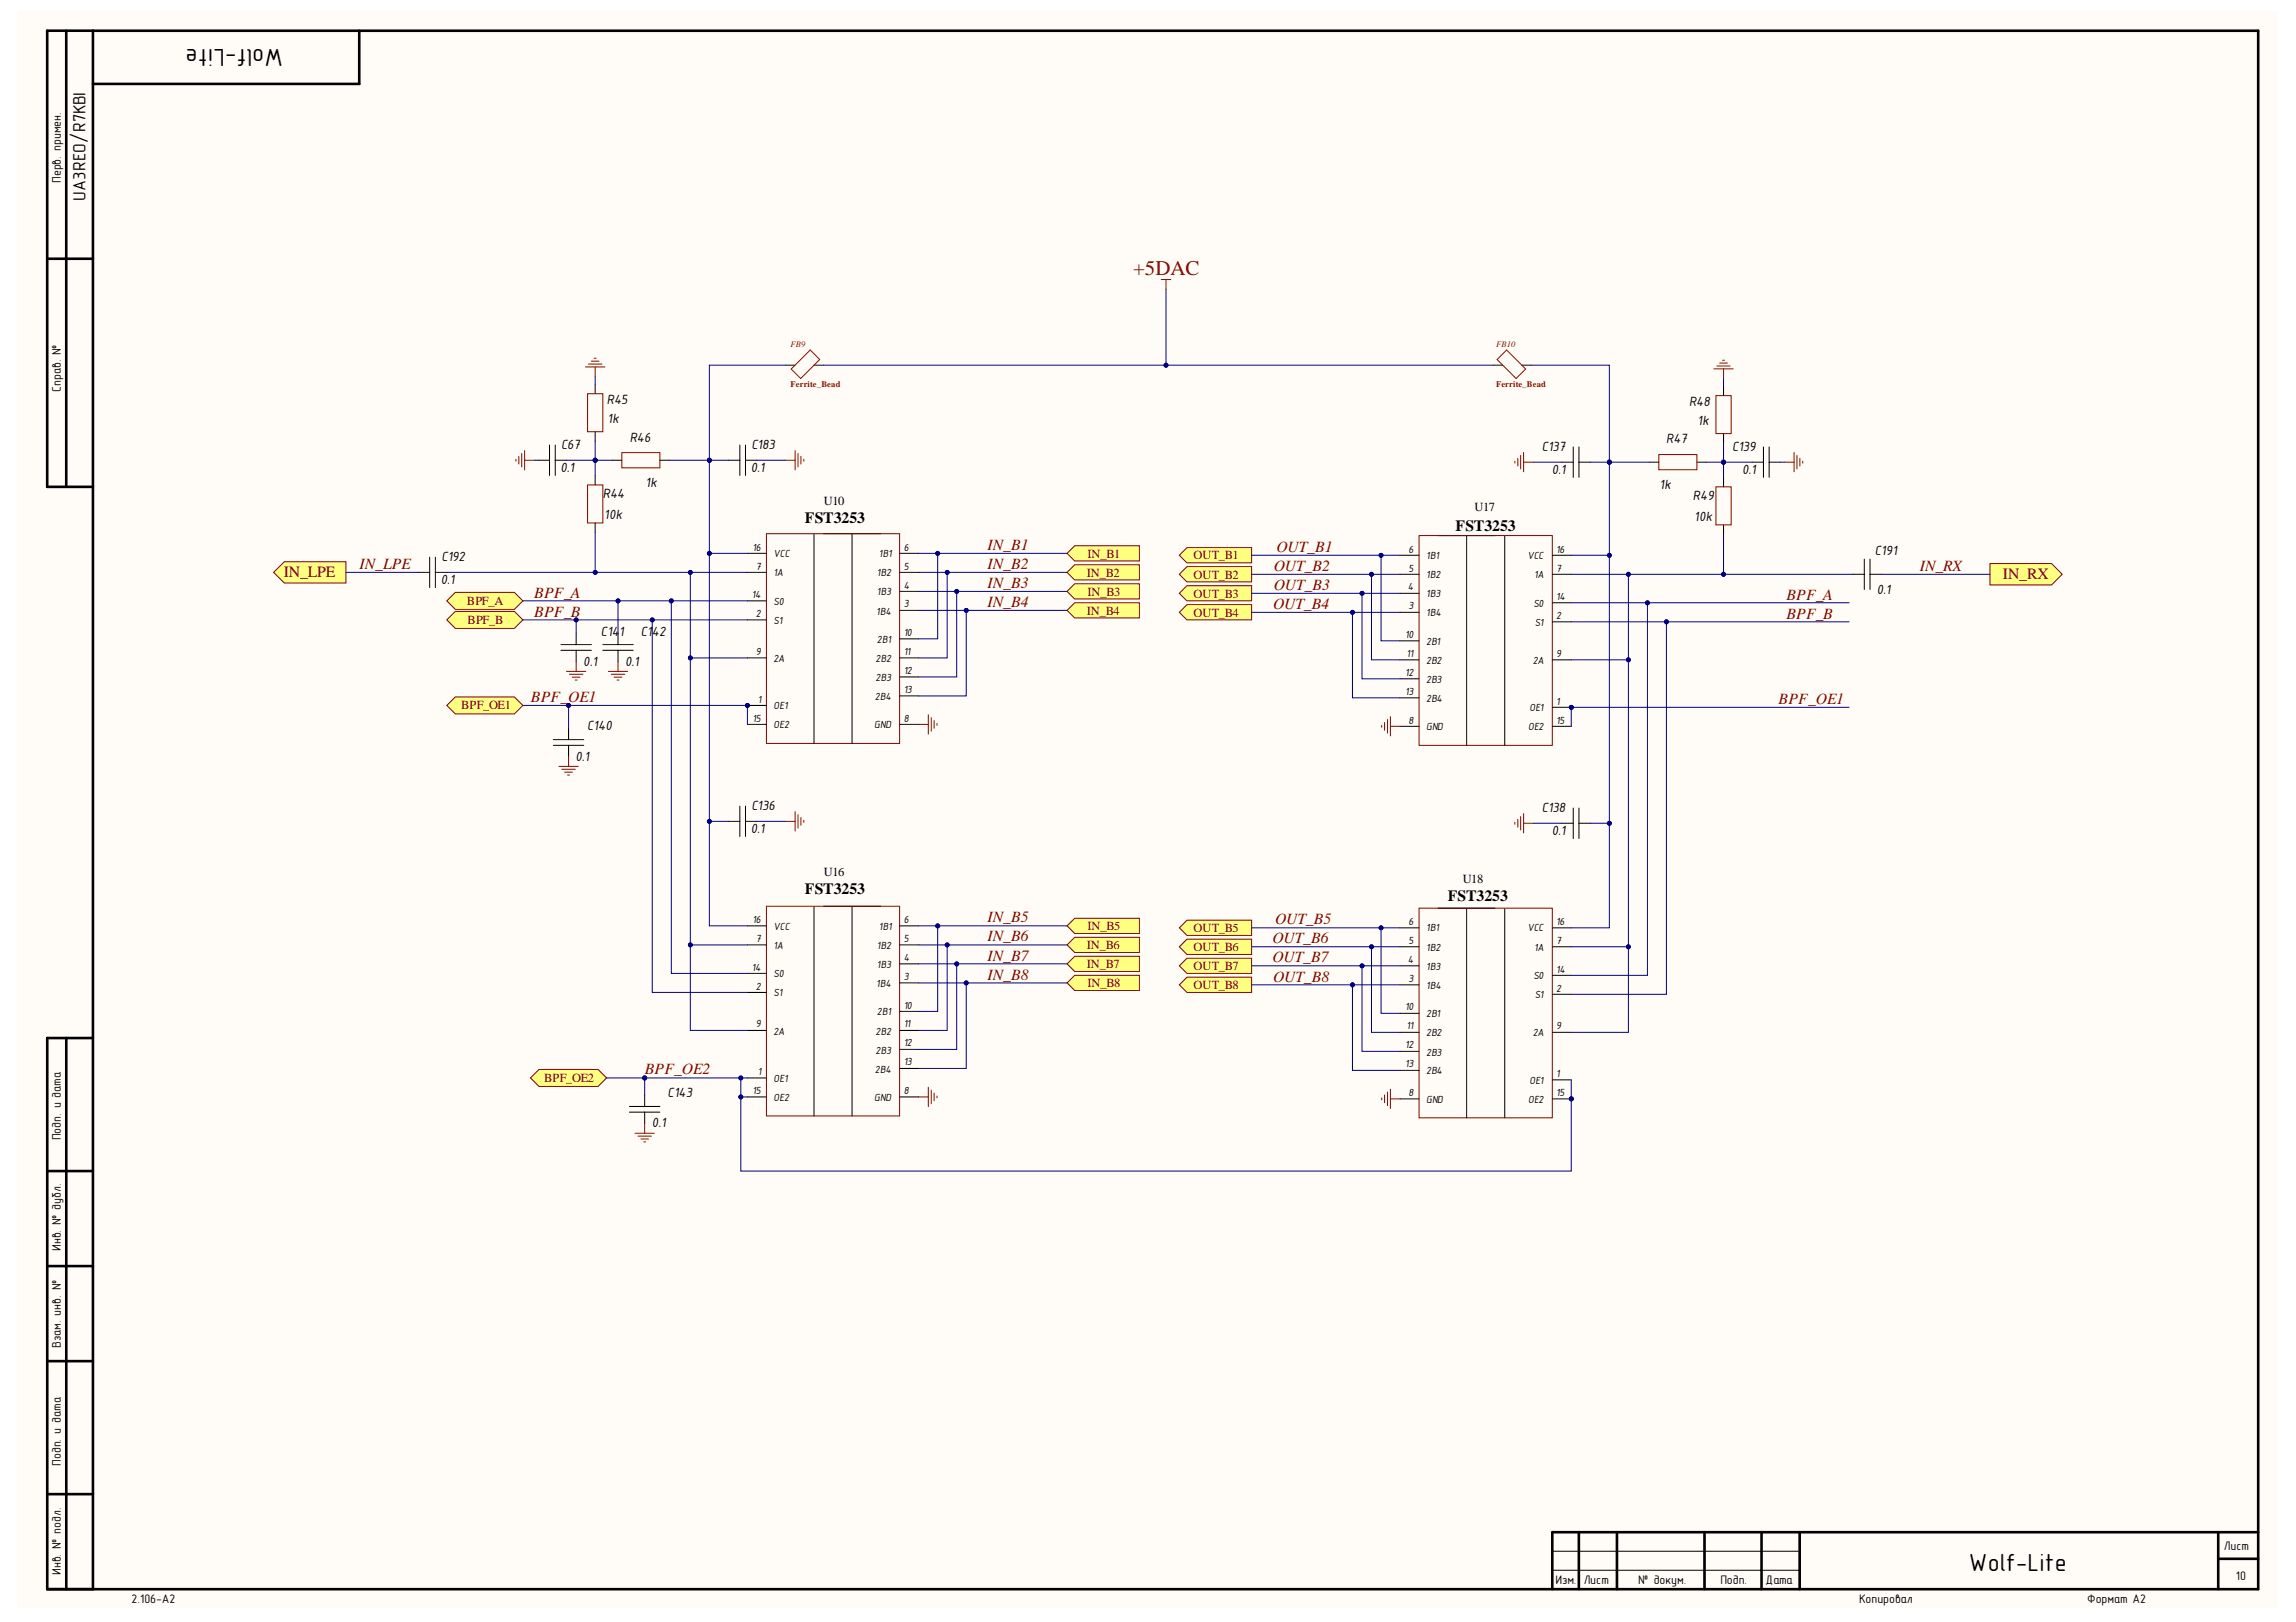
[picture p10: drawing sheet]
<svg xmlns="http://www.w3.org/2000/svg" width="297mm" height="210mm" viewBox="0 0 297 210" stroke-linecap="round" stroke-linejoin="round" font-family="sans-serif">
<defs><g id="words">
<g font-size="3.2">
<text x="36.6" y="6.3" transform="rotate(-180 36.6 6.3)">Wolf-Lite</text>
<text x="254.7" y="203.3">Wolf-Lite</text>
</g>
<text font-size="2.7" fill="#800000" x="146.6" y="35.6">+5DAC</text>
<text font-size="2.3" x="11.1" y="25.9" transform="rotate(-90 11.1 25.9)">UA3REO/R7KBI</text>
<g font-size="2">
<text x="104.1" y="67.7">FST3253</text>
<text x="188.3" y="68.7">FST3253</text>
<text x="104.1" y="115.7">FST3253</text>
<text x="187.3" y="116.6">FST3253</text>
</g>
<g font-size="2" fill="#800000">
<text x="127.7" y="71.2">IN_B1</text>
<text x="165.1" y="71.4">OUT_B1</text>
<text x="36.7" y="74.7">IN_LPE</text>
<text x="46.5" y="73.6">IN_LPE</text>
<text x="69.1" y="77.3">BPF_A</text>
<text x="127.7" y="73.6">IN_B2</text>
<text x="127.7" y="76.1">IN_B3</text>
<text x="164.8" y="73.9">OUT_B2</text>
<text x="164.8" y="76.3">OUT_B3</text>
<text x="231.1" y="77.6">BPF_A</text>
<text x="248.4" y="73.9">IN_RX</text>
<text x="259.1" y="75">IN_RX</text>
<text x="69.1" y="79.8">BPF_B</text>
<text x="127.7" y="78.5">IN_B4</text>
<text x="164.7" y="78.8">OUT_B4</text>
<text x="231.1" y="80">BPF_B</text>
<text x="68.7" y="90.9">BPF_OE1</text>
<text x="230.1" y="91.1">BPF_OE1</text>
<text x="127.7" y="119.4">IN_B5</text>
<text x="165" y="119.6">OUT_B5</text>
<text x="127.7" y="121.8">IN_B6</text>
<text x="127.7" y="124.3">IN_B7</text>
<text x="164.6" y="122.1">OUT_B6</text>
<text x="164.6" y="124.5">OUT_B7</text>
<text x="127.7" y="126.8">IN_B8</text>
<text x="164.7" y="127">OUT_B8</text>
<text x="83.4" y="139">BPF_OE2</text>
</g>
<g font-size="1.9">
<text x="78.5" y="52.2">R45</text>
<text x="218.5" y="52.5">R48</text>
<text x="72.6" y="58.1">C67</text>
<text x="78.6" y="54.7">1k</text>
<text x="81.5" y="57.1">R46</text>
<text x="97.2" y="58.1">C183</text>
<text x="199.5" y="58.3">C137</text>
<text x="215.6" y="57.4">R47</text>
<text x="219.6" y="54.9">1k</text>
<text x="224.1" y="58.3">C139</text>
<text x="72.5" y="61">0.1</text>
<text x="78" y="64.5">R44</text>
<text x="83.5" y="63.1">1k</text>
<text x="97.1" y="61">0.1</text>
<text x="200.8" y="61.3">0.1</text>
<text x="214.7" y="63.3">1k</text>
<text x="219" y="64.7">R49</text>
<text x="225.4" y="61.3">0.1</text>
<text x="78.2" y="67.2">10k</text>
<text x="219.2" y="67.5">10k</text>
<text x="242.5" y="71.8">C191</text>
<text x="57" y="75.6">0.1</text>
<text x="57.1" y="72.6">C192</text>
<text x="242.8" y="76.8">0.1</text>
<text x="77.7" y="82.2">C141</text>
<text x="82.9" y="82.2">C142</text>
<text x="75.5" y="86.1">0.1</text>
<text x="80.9" y="86.1">0.1</text>
<text x="76" y="94.5">C140</text>
<text x="74.4" y="98.5">0.1</text>
<text x="97.1" y="107.8">0.1</text>
<text x="97.2" y="104.8">C136</text>
<text x="199.5" y="105.1">C138</text>
<text x="200.8" y="108">0.1</text>
<text x="86.4" y="142">C143</text>
<text x="84.3" y="145.9">0.1</text>
</g>
<g font-size="1.6">
<text x="7.9" y="23.7" transform="rotate(-90 7.9 23.7)">Перв. примен.</text>
<text x="7.9" y="50.7" transform="rotate(-90 7.9 50.7)">Справ. №</text>
<text x="106.6" y="65.3">U10</text>
<text x="190.8" y="66.1">U17</text>
<text x="106.6" y="113.4">U16</text>
<text x="189.2" y="114.3">U18</text>
<text x="7.9" y="147.6" transform="rotate(-90 7.9 147.6)">Подп. и дата</text>
<text x="7.9" y="161.9" transform="rotate(-90 7.9 161.9)">Инв. № дубл.</text>
<text x="7.9" y="174.4" transform="rotate(-90 7.9 174.4)">Взам. инв. №</text>
<text x="7.9" y="189.7" transform="rotate(-90 7.9 189.7)">Подп. и дата</text>
<text x="7.9" y="203.8" transform="rotate(-90 7.9 203.8)">Инв. № подл.</text>
<text x="287.7" y="200.6">Лист</text>
<text x="17" y="207.4">2.106-A2</text>
<text x="201.3" y="205">Изм.</text>
<text x="204.9" y="205">Лист</text>
<text x="211.9" y="205">№ докум.</text>
<text x="222.6" y="205">Подп.</text>
<text x="228.4" y="205">Дата</text>
<text x="240.5" y="207.4">Копировал</text>
<text x="270" y="207.4">Формат А2</text>
<text x="289.2" y="204.5">10</text>
</g>
<g font-size="1.6" fill="#800000">
<text x="140.6" y="74.6">IN_B2</text>
<text x="140.7" y="72.2">IN_B1</text>
<text x="140.7" y="77.1">IN_B3</text>
<text x="154.4" y="72.4">OUT_B1</text>
<text x="154.4" y="74.9">OUT_B2</text>
<text x="154.4" y="77.3">OUT_B3</text>
<text x="60.4" y="78.3">BPF_A</text>
<text x="60.5" y="80.7">BPF_B</text>
<text x="140.6" y="79.5">IN_B4</text>
<text x="154.4" y="79.8">OUT_B4</text>
<text x="59.6" y="91.8">BPF_OE1</text>
<text x="140.6" y="122.8">IN_B6</text>
<text x="140.6" y="125.3">IN_B7</text>
<text x="140.7" y="120.4">IN_B5</text>
<text x="154.4" y="120.6">OUT_B5</text>
<text x="154.4" y="123.1">OUT_B6</text>
<text x="154.4" y="125.5">OUT_B7</text>
<text x="140.7" y="127.7">IN_B8</text>
<text x="154.4" y="128">OUT_B8</text>
<text x="70.4" y="140.1">BPF_OE2</text>
</g>
<g font-size="1.5">
<text x="97.4" y="71.3">16</text>
<text x="116.9" y="71.3">6</text>
<text x="182.2" y="71.5">6</text>
<text x="201.3" y="71.5">16</text>
<text x="97.3" y="77.4">14</text>
<text x="97.8" y="73.7">7</text>
<text x="100.1" y="72.1">VCC</text>
<text x="100.1" y="74.6">1A</text>
<text x="113.4" y="77">1B3</text>
<text x="113.4" y="74.6">1B2</text>
<text x="113.7" y="72.1">1B1</text>
<text x="116.9" y="76.2">4</text>
<text x="116.9" y="73.7">5</text>
<text x="182.1" y="76.4">4</text>
<text x="182.2" y="74">5</text>
<text x="184.5" y="77.3">1B3</text>
<text x="184.5" y="74.8">1B2</text>
<text x="184.5" y="72.4">1B1</text>
<text x="197.6" y="72.4">VCC</text>
<text x="198.5" y="74.8">1A</text>
<text x="201.3" y="74">7</text>
<text x="201.3" y="77.7">14</text>
<text x="97.8" y="79.9">2</text>
<text x="100.1" y="78.3">S0</text>
<text x="100.1" y="80.7">S1</text>
<text x="113.4" y="79.5">1B4</text>
<text x="113.4" y="83.2">2B1</text>
<text x="116.9" y="82.3">10</text>
<text x="116.9" y="78.6">3</text>
<text x="181.8" y="82.6">10</text>
<text x="182.2" y="78.9">3</text>
<text x="184.5" y="83.4">2B1</text>
<text x="184.5" y="79.7">1B4</text>
<text x="198.4" y="78.5">S0</text>
<text x="198.6" y="81">S1</text>
<text x="201.3" y="80.1">2</text>
<text x="97.8" y="84.8">9</text>
<text x="100.1" y="85.6">2A</text>
<text x="113.3" y="88.1">2B3</text>
<text x="113.3" y="85.6">2B2</text>
<text x="116.9" y="87.2">12</text>
<text x="116.9" y="84.8">11</text>
<text x="116.9" y="89.7">13</text>
<text x="181.8" y="87.5">12</text>
<text x="181.8" y="89.9">13</text>
<text x="182" y="85">11</text>
<text x="184.5" y="88.3">2B3</text>
<text x="184.5" y="85.9">2B2</text>
<text x="198.3" y="85.9">2A</text>
<text x="201.3" y="85">9</text>
<text x="97.4" y="93.4">15</text>
<text x="98" y="91">1</text>
<text x="100.1" y="91.8">OE1</text>
<text x="100.1" y="94.2">OE2</text>
<text x="113.1" y="94.2">GND</text>
<text x="113.2" y="90.5">2B4</text>
<text x="116.9" y="93.4">8</text>
<text x="182.2" y="93.7">8</text>
<text x="184.5" y="94.5">GND</text>
<text x="184.5" y="90.8">2B4</text>
<text x="197.7" y="94.5">OE2</text>
<text x="197.9" y="92">OE1</text>
<text x="201.3" y="91.2">1</text>
<text x="201.3" y="93.7">15</text>
<text x="97.4" y="119.4">16</text>
<text x="116.9" y="119.4">6</text>
<text x="182.2" y="119.7">6</text>
<text x="201.3" y="119.7">16</text>
<text x="97.3" y="125.6">14</text>
<text x="97.8" y="121.9">7</text>
<text x="100.1" y="120.4">VCC</text>
<text x="100.1" y="122.8">1A</text>
<text x="113.4" y="125.3">1B3</text>
<text x="113.4" y="122.8">1B2</text>
<text x="113.7" y="120.4">1B1</text>
<text x="116.9" y="124.3">4</text>
<text x="116.9" y="121.9">5</text>
<text x="182.1" y="124.6">4</text>
<text x="182.2" y="122.1">5</text>
<text x="184.5" y="125.5">1B3</text>
<text x="184.5" y="123.1">1B2</text>
<text x="184.5" y="120.5">1B1</text>
<text x="197.6" y="120.5">VCC</text>
<text x="198.5" y="123.1">1A</text>
<text x="201.3" y="122.1">7</text>
<text x="201.3" y="125.9">14</text>
<text x="97.8" y="128.1">2</text>
<text x="100.1" y="126.5">S0</text>
<text x="100.1" y="128.9">S1</text>
<text x="113.4" y="127.7">1B4</text>
<text x="113.4" y="131.4">2B1</text>
<text x="116.9" y="130.5">10</text>
<text x="116.9" y="126.8">3</text>
<text x="181.8" y="130.8">10</text>
<text x="182.2" y="127">3</text>
<text x="184.5" y="131.6">2B1</text>
<text x="184.5" y="128">1B4</text>
<text x="198.4" y="126.7">S0</text>
<text x="198.6" y="129.2">S1</text>
<text x="201.3" y="128.3">2</text>
<text x="97.8" y="133">9</text>
<text x="100.1" y="133.9">2A</text>
<text x="113.3" y="136.3">2B3</text>
<text x="113.3" y="133.9">2B2</text>
<text x="116.9" y="135.4">12</text>
<text x="116.9" y="133">11</text>
<text x="116.9" y="137.9">13</text>
<text x="181.8" y="135.7">12</text>
<text x="182" y="133.2">11</text>
<text x="184.5" y="136.6">2B3</text>
<text x="184.5" y="134.1">2B2</text>
<text x="198.3" y="134.1">2A</text>
<text x="201.3" y="133.2">9</text>
<text x="97.4" y="141.6">15</text>
<text x="98" y="139.1">1</text>
<text x="100.1" y="140">OE1</text>
<text x="100.1" y="142.4">OE2</text>
<text x="113.1" y="142.4">GND</text>
<text x="113.2" y="138.8">2B4</text>
<text x="116.9" y="141.6">8</text>
<text x="181.8" y="138.1">13</text>
<text x="182.2" y="141.8">8</text>
<text x="184.5" y="142.7">GND</text>
<text x="184.5" y="139">2B4</text>
<text x="197.7" y="142.7">OE2</text>
<text x="197.9" y="140.2">OE1</text>
<text x="201.3" y="139.4">1</text>
<text x="201.3" y="141.8">15</text>
</g>
<g font-size="1.1" fill="#980000">
<text x="102.3" y="45">FB9</text>
<text x="193.6" y="45">FB10</text>
<text x="102.3" y="50.1">Ferrite_Bead</text>
<text x="193.6" y="50.1">Ferrite_Bead</text>
</g>
</g></defs>
<g fill="#fffcf8">
<path d="M2.2 1.5h292.4v206.6h-292.4z" fill-rule="evenodd"/>
<path d="M2.2 1.5h292.4v206.6h-292.4z" fill-rule="evenodd"/>
</g>
<g fill="none" stroke="#000" stroke-width=".34">
<path d="M8.6 4v59M12 4v201.7M46.5 4v6.9h-34.5M6.1 33.5h5.9M12 63h-5.9v-59h286v201.7h-286v-71.4h5.9M8.6 134.3v71.4M6.1 151.5h5.9M6.1 163.8h5.9M6.1 176.1h5.9M6.1 193.4h5.9M204.3 198.3v7.4M209.2 198.3v7.4"/>
<path d="M220.5 198.3v7.4M227.9 198.3v7.4M232.8 198.3v7.4M287 198.3v7.4M292.1 198.3h-91.3v7.4M287 201.7h5.1"/>
</g>
<path d="M200.8 203.2h32M200.8 200.7h32" fill="none" stroke="#000" stroke-width=".13"/>
<circle cx="96.7" cy="91.3" r=".25" fill="#000080"/>
<circle cx="96.7" cy="91.3" r=".25" fill="none" stroke="#000080" stroke-width=".13"/>
<g fill="none" stroke="#000" stroke-width=".13">
<path d="M96.7 74.1h2.5M96.7 71.6h2.5M96.7 77.8h2.5M105.3 69.2v27M106.5 69.1h7.4M110.2 69.2v27M116.4 79h2.4M116.4 76.5h2.4M116.4 74.1h2.4M116.4 71.6h2.4M96.7 85.1h2.5M96.7 80.2h2.5"/>
<path d="M96.7 91.3h2.5M116.4 87.6h2.4M116.4 93.7h2.4M116.4 85.1h2.4M116.4 82.7h2.4"/>
</g>
<path d="M99.2 69.1h17.2v27.1h-17.2z" fill="none" stroke="#800000" stroke-width=".13"/>
<circle cx="96.7" cy="91.3" r=".25" fill="#000080"/>
<circle cx="96.7" cy="91.3" r=".25" fill="none" stroke="#000080" stroke-width=".13"/>
<g fill="none" stroke="#000" stroke-width=".13">
<path d="M96.7 93.7h2.5M116.4 90.1h2.4M96.7 119.8h2.5M105.3 117.4v27M106.5 117.3h7.4M110.2 117.4v27M116.4 119.8h2.4M96.7 133.3h2.5M96.7 122.3h2.5M96.7 126h2.5M96.7 128.4h2.5M96.7 139.5h2.5"/>
<path d="M116.4 135.8h2.4M116.4 133.3h2.4M116.4 130.9h2.4M116.4 127.2h2.4M116.4 124.7h2.4M116.4 122.3h2.4M116.4 138.3h2.4M96.7 142h2.5M116.4 142h2.4"/>
</g>
<path d="M99.2 117.3h17.2v27.1h-17.2z" fill="none" stroke="#800000" stroke-width=".13"/>
<path d="M68.6 139.5l1.1-1.1h7.7l1.1 1.1-1.1 1.1h-7.7z" fill-rule="evenodd" fill="#ffff80"/>
<path d="M118.8 93.7h1.3M120.1 92.5v2.5M120.5 92.9v1.7M120.8 93.2v1M121.2 93.6v.3M68.6 139.5l1.1-1.1h7.7l1.1 1.1-1.1 1.1h-7.7zM118.8 142h1.3M120.1 140.7v2.5M120.5 141.1v1.7M120.8 141.5v1M121.2 141.8v.3" fill="none" stroke="#800000" stroke-width=".13"/>
<path d="M57.8 77.8l1.1-1.1h7.6l1.1 1.1-1.1 1.1h-7.6z" fill-rule="evenodd" fill="#ffff80"/>
<path d="M57.8 77.8l1.1-1.1h7.6l1.1 1.1-1.1 1.1h-7.6z" fill="none" stroke="#800000" stroke-width=".13"/>
<path d="M57.8 80.2l1.1-1.1h7.6l1.1 1.1-1.1 1.1h-7.6z" fill-rule="evenodd" fill="#ffff80"/>
<g fill="none" stroke="#800000" stroke-width=".13">
<path d="M66.7 59.4v.3M67.1 59.1v1M67.5 58.7v1.7M67.9 59.6h1.2M67.9 58.3v2.5M75.8 47.5h2.5M76 51h2v4.9h-2zM76.1 47.1h1.8M76.5 46.7h1M76.9 46.4h.2M77 47.5v1.2M80.4 58.6h5v1.9h-5z"/>
<path d="M101.6 59.6h1.3M102.9 58.3v2.5M103.2 58.7v1.7M103.6 59.1v1M104 59.4v.3M76 62.8h2v4.9h-2zM57.8 80.2l1.1-1.1h7.6l1.1 1.1-1.1 1.1h-7.6zM101.6 106.3h1.3M102.9 105v2.5M103.2 105.4v1.8M103.6 105.8v1M104 106.2v.2"/>
</g>
<g fill="none" stroke="#000" stroke-width=".13">
<path d="M69.6 59.6h1.5M71.1 57.6v3.9M71.8 59.6h1.5M71.8 57.6v3.9M77 49.7v1.3M77 55.9v1.2M79.2 59.6h1.2M85.4 59.6h1.2M94.2 59.6h1.5M95.7 57.6v3.9M96.4 57.6v3.9M96.4 59.6h1.5"/>
<path d="M77 61.5v1.3M77 67.7v1.2M94.2 106.3h1.5M95.7 104.3v4M96.4 104.3v4M96.4 106.3h1.5"/>
</g>
<path d="M35.4 74.1l1.4-1.4h8v2.7h-8z" fill-rule="evenodd" fill="#ffff80"/>
<path d="M35.4 74.1l1.4-1.4h8v2.7h-8z" fill="none" stroke="#800000" stroke-width=".13"/>
<path d="M101.6 47.3h1.2M105.3 47.3h1.2" fill="none" stroke="#000" stroke-width=".13"/>
<path d="M104.8 45.3l1.2 1.2-2.4 2.5-1.2-1.2z" fill="none" stroke="#980000" stroke-width=".13"/>
<circle cx="203.3" cy="91.5" r=".25" fill="#000080"/>
<circle cx="203.3" cy="91.5" r=".25" fill="none" stroke="#000080" stroke-width=".13"/>
<g fill="none" stroke="#000" stroke-width=".13">
<path d="M181.1 79.2h2.5M181.1 76.8h2.5M181.1 74.3h2.5M181.1 71.9h2.5M186.1 69.3h7.3M189.7 69.4v27.1M194.7 69.4v27.1M200.8 74.3h2.5M200.8 71.9h2.5M200.8 78h2.5M181.1 87.8h2.5M181.1 94h2.5"/>
<path d="M181.1 85.4h2.5M181.1 82.9h2.5M200.8 85.4h2.5M200.8 80.5h2.5M200.8 91.5h2.5"/>
</g>
<path d="M183.6 69.3h17.2v27.2h-17.2z" fill="none" stroke="#800000" stroke-width=".13"/>
<circle cx="203.3" cy="91.5" r=".25" fill="#000080"/>
<circle cx="203.3" cy="91.5" r=".25" fill="none" stroke="#000080" stroke-width=".13"/>
<path d="M181.1 90.3h2.5M200.8 94h2.5" fill="none" stroke="#000" stroke-width=".13"/>
<circle cx="203.3" cy="142.2" r=".25" fill="#000080"/>
<circle cx="203.3" cy="142.2" r=".25" fill="none" stroke="#000080" stroke-width=".13"/>
<g fill="none" stroke="#000" stroke-width=".13">
<path d="M186.1 117.5h7.3M189.7 117.6v27.1M194.7 117.6v27.1M181.1 136.1h2.5M181.1 133.6h2.5M181.1 131.1h2.5M181.1 127.4h2.5M181.1 125h2.5M181.1 122.5h2.5M181.1 120.1h2.5M200.8 133.6h2.5M200.8 122.5h2.5"/>
<path d="M200.8 120.1h2.5M200.8 126.2h2.5M200.8 128.7h2.5M200.8 139.7h2.5M181.1 142.2h2.5M200.8 142.2h2.5"/>
</g>
<path d="M183.6 117.5h17.2v27.2h-17.2z" fill="none" stroke="#800000" stroke-width=".13"/>
<circle cx="203.3" cy="142.2" r=".25" fill="#000080"/>
<circle cx="203.3" cy="142.2" r=".25" fill="none" stroke="#000080" stroke-width=".13"/>
<g fill="none" stroke="#000" stroke-width=".13">
<path d="M202.1 59.8h1.4M203.5 57.8v4M204.3 57.8v4M204.3 59.8h1.4M213.4 59.8h1.2M219.5 59.8h1.3M223 50v1.2M223 56.1v1.2M226.7 59.8h1.4M228.1 57.8v4M228.9 59.8h1.5M228.9 57.8v4"/>
<path d="M223 61.8v1.2M223 67.9v1.3M202.1 106.5h1.4M203.5 104.6v3.9M204.3 104.6v3.9M204.3 106.5h1.4M181.1 138.5h2.5"/>
</g>
<g fill="none" stroke="#800000" stroke-width=".13">
<path d="M196 59.7v.2M196.4 59.3v1M196.7 58.9v1.8M197.1 58.6v2.5M197.1 59.8h1.3M214.6 58.8h4.9v2h-4.9zM221.7 47.7h2.5M222 51.2h2v4.9h-2zM222.1 47.4h1.7M222.5 47h1M222.9 46.6h.2M223 47.7v1.3"/>
<path d="M230.9 59.8h1.2M232.1 58.6v2.5M232.5 58.9v1.8M232.9 59.3v1M233.2 59.7v.2M222 63h2v4.9h-2zM178.8 93.9v.2M179.1 93.5v1M179.5 93.1v1.8M179.9 92.7v2.5M179.9 94h1.2M196 106.4v.3"/>
<path d="M196.4 106v1M196.7 105.7v1.7M197.1 105.3v2.5M197.1 106.5h1.3M178.8 142.1v.2M179.1 141.7v1M179.5 141.3v1.8M179.9 140.9v2.6M179.9 142.2h1.2"/>
</g>
<path d="M257.4 72.9h8l1.4 1.4-1.4 1.4h-8z" fill-rule="evenodd" fill="#ffff80"/>
<path d="M150.2 36.2h1.3M150.8 36.2v1.2M257.4 72.9h8l1.4 1.4-1.4 1.4h-8z" fill="none" stroke="#800000" stroke-width=".13"/>
<path d="M193.2 47.3h1.2M196.9 47.3h1.2" fill="none" stroke="#000" stroke-width=".13"/>
<path d="M194.9 45.3l2.5 2.5-1.3 1.2-2.4-2.5z" fill="none" stroke="#980000" stroke-width=".13"/>
<circle cx="83.4" cy="139.5" r=".25" fill="#000080"/>
<circle cx="83.4" cy="139.5" r=".25" fill="none" stroke="#000080" stroke-width=".13"/>
<path d="M138 71.6l1-1h8.4v2h-8.4z" fill-rule="evenodd" fill="#ffff80"/>
<path d="M138 71.6l1-1h8.4v2h-8.4z" fill="none" stroke="#800000" stroke-width=".13"/>
<path d="M138 74.1l1-1h8.4v2h-8.4z" fill-rule="evenodd" fill="#ffff80"/>
<path d="M138 74.1l1-1h8.4v2h-8.4z" fill="none" stroke="#800000" stroke-width=".13"/>
<path d="M139 75.5h8.4v2h-8.4l-1-1z" fill-rule="evenodd" fill="#ffff80"/>
<path d="M139 75.5h8.4v2h-8.4l-1-1z" fill="none" stroke="#800000" stroke-width=".13"/>
<path d="M138 79l1-1h8.4v2h-8.4z" fill-rule="evenodd" fill="#ffff80"/>
<path d="M138 79l1-1h8.4v2h-8.4z" fill="none" stroke="#800000" stroke-width=".13"/>
<path d="M138 119.8l1-1h8.4v2h-8.4z" fill-rule="evenodd" fill="#ffff80"/>
<path d="M138 119.8l1-1h8.4v2h-8.4z" fill="none" stroke="#800000" stroke-width=".13"/>
<path d="M138 122.3l1-1h8.4v2h-8.4z" fill-rule="evenodd" fill="#ffff80"/>
<path d="M138 122.3l1-1h8.4v2h-8.4z" fill="none" stroke="#800000" stroke-width=".13"/>
<path d="M138 124.7l1-.9h8.4v1.9h-8.4z" fill-rule="evenodd" fill="#ffff80"/>
<path d="M138 124.7l1-.9h8.4v1.9h-8.4z" fill="none" stroke="#800000" stroke-width=".13"/>
<path d="M138 127.2l1-1h8.4v2h-8.4z" fill-rule="evenodd" fill="#ffff80"/>
<path d="M138 127.2l1-1h8.4v2h-8.4z" fill="none" stroke="#800000" stroke-width=".13"/>
<path d="M152.6 71.9l1-1h8.3v1.9h-8.3z" fill-rule="evenodd" fill="#ffff80"/>
<path d="M152.6 71.9l1-1h8.3v1.9h-8.3z" fill="none" stroke="#800000" stroke-width=".13"/>
<path d="M153.6 73.3h8.3v2h-8.3l-1-1z" fill-rule="evenodd" fill="#ffff80"/>
<path d="M153.6 73.3h8.3v2h-8.3l-1-1z" fill="none" stroke="#800000" stroke-width=".13"/>
<path d="M152.6 76.8l1-1h8.3v2h-8.3z" fill-rule="evenodd" fill="#ffff80"/>
<path d="M152.6 76.8l1-1h8.3v2h-8.3z" fill="none" stroke="#800000" stroke-width=".13"/>
<path d="M153.6 78.2h8.3v2h-8.3l-1-1z" fill-rule="evenodd" fill="#ffff80"/>
<path d="M153.6 78.2h8.3v2h-8.3l-1-1z" fill="none" stroke="#800000" stroke-width=".13"/>
<path d="M152.6 120.1l1-1h8.3v1.9h-8.3z" fill-rule="evenodd" fill="#ffff80"/>
<path d="M152.6 120.1l1-1h8.3v1.9h-8.3z" fill="none" stroke="#800000" stroke-width=".13"/>
<path d="M152.6 122.5l1-1h8.3v2h-8.3z" fill-rule="evenodd" fill="#ffff80"/>
<path d="M152.6 122.5l1-1h8.3v2h-8.3z" fill="none" stroke="#800000" stroke-width=".13"/>
<path d="M152.6 125l1-1h8.3v2h-8.3z" fill-rule="evenodd" fill="#ffff80"/>
<path d="M152.6 125l1-1h8.3v2h-8.3z" fill="none" stroke="#800000" stroke-width=".13"/>
<path d="M153.6 126.5h8.3v1.9h-8.3l-1-1z" fill-rule="evenodd" fill="#ffff80"/>
<path d="M153.6 126.5h8.3v1.9h-8.3l-1-1z" fill="none" stroke="#800000" stroke-width=".13"/>
<path d="M57.8 91.3l1.1-1.1h7.6l1.1 1.1-1.1 1.1h-7.6z" fill-rule="evenodd" fill="#ffff80"/>
<g fill="none" stroke="#800000" stroke-width=".13">
<path d="M57.8 91.3l1.1-1.1h7.6l1.1 1.1-1.1 1.1h-7.6zM72.3 99.2h2.5M72.7 99.6h1.7M73.1 99.9h1M73.3 86.9h2.5M73.6 97.9v1.3M73.7 87.3h1.7M74 87.6h1M74.4 88h.3M74.5 85.6v1.3M78.7 86.9h2.5M79.1 87.3h1.7"/>
<path d="M79.5 87.6h1M79.8 88h.3M80 85.6v1.3M73.4 100.3h.3M82.1 146.7h2.6M82.5 147h1.8M82.9 147.4h1M83.3 147.8h.2M83.4 145.4v1.3"/>
</g>
<g fill="none" stroke="#000" stroke-width=".13">
<path d="M54.1 74.1h1.5M55.6 72.1v3.9M56.3 72.1v3.9M56.3 74.1h1.5M239.7 74.3h1.5M241.2 72.4v3.9M241.9 72.4v3.9M241.9 74.3h1.5M71.6 95.7h3.9M71.6 96.5h3.9M72.6 83.4h3.9M72.6 84.2h3.9"/>
<path d="M73.6 94.2v1.5M73.6 96.5v1.4M74.5 81.9v1.5M74.5 84.2v1.4M78 83.4h3.9M78 84.2h3.9M80 81.9v1.5M80 84.2v1.4M81.4 143.2h4M81.4 143.9h4M83.4 141.7v1.5M83.4 143.9v1.5"/>
</g>
<path d="M67.6 91.3h29.1v2.4" fill="none" stroke="#000080" stroke-width=".13"/>
<circle cx="96.7" cy="91.3" r=".25" fill="#000080"/>
<circle cx="96.7" cy="91.3" r=".25" fill="none" stroke="#000080" stroke-width=".13"/>
<circle cx="73.6" cy="91.3" r=".25" fill="#000080"/>
<g fill="none" stroke="#000080" stroke-width=".13">
<path d="M96.7 122.3h-7.4v11h7.4"/>
<circle cx="73.6" cy="91.3" r=".25"/>
</g>
<circle cx="89.3" cy="122.3" r=".25" fill="#000080"/>
<g fill="none" stroke="#000080" stroke-width=".13">
<path d="M96.7 85.1h-7.4v37.2"/>
<circle cx="89.3" cy="122.3" r=".25"/>
</g>
<circle cx="89.3" cy="122.3" r=".25" fill="#000080"/>
<circle cx="89.3" cy="122.3" r=".25" fill="none" stroke="#000080" stroke-width=".13"/>
<circle cx="89.3" cy="85.1" r=".25" fill="#000080"/>
<g fill="none" stroke="#000080" stroke-width=".13">
<path d="M96.7 74.1h-7.4v11"/>
<circle cx="89.3" cy="85.1" r=".25"/>
</g>
<circle cx="89.3" cy="85.1" r=".25" fill="#000080"/>
<circle cx="89.3" cy="85.1" r=".25" fill="none" stroke="#000080" stroke-width=".13"/>
<circle cx="89.3" cy="74.1" r=".25" fill="#000080"/>
<g fill="none" stroke="#000080" stroke-width=".13">
<path d="M121.3 71.6v11.1h-2.5"/>
<circle cx="89.3" cy="74.1" r=".25"/>
</g>
<circle cx="121.3" cy="71.6" r=".25" fill="#000080"/>
<g fill="none" stroke="#000080" stroke-width=".13">
<path d="M122.5 74.1v11h-3.7"/>
<circle cx="121.3" cy="71.6" r=".25"/>
</g>
<circle cx="122.5" cy="74.1" r=".25" fill="#000080"/>
<g fill="none" stroke="#000080" stroke-width=".13">
<path d="M123.8 76.5v11.1h-5"/>
<circle cx="122.5" cy="74.1" r=".25"/>
</g>
<circle cx="123.8" cy="76.5" r=".25" fill="#000080"/>
<g fill="none" stroke="#000080" stroke-width=".13">
<path d="M125 79v11.1h-6.2"/>
<circle cx="123.8" cy="76.5" r=".25"/>
</g>
<circle cx="125" cy="79" r=".25" fill="#000080"/>
<g fill="none" stroke="#000080" stroke-width=".13">
<path d="M86.9 77.8v48.2h9.8"/>
<circle cx="125" cy="79" r=".25"/>
</g>
<circle cx="86.8" cy="77.8" r=".25" fill="#000080"/>
<g fill="none" stroke="#000080" stroke-width=".13">
<path d="M84.4 80.2v48.2h12.3"/>
<circle cx="86.8" cy="77.8" r=".25"/>
</g>
<circle cx="84.4" cy="80.2" r=".25" fill="#000080"/>
<g fill="none" stroke="#000080" stroke-width=".13">
<path d="M91.8 106.3h2.4"/>
<circle cx="84.4" cy="80.2" r=".25"/>
</g>
<circle cx="91.8" cy="106.3" r=".25" fill="#000080"/>
<g fill="none" stroke="#000080" stroke-width=".13">
<path d="M97.9 59.6h3.7M101.6 47.3h-9.8v12.3h2.4M97.9 106.3h3.7"/>
<circle cx="91.8" cy="106.3" r=".25"/>
</g>
<circle cx="91.8" cy="59.6" r=".25" fill="#000080"/>
<g fill="none" stroke="#000080" stroke-width=".13">
<path d="M91.8 59.6v12"/>
<circle cx="91.8" cy="59.6" r=".25"/>
</g>
<circle cx="91.8" cy="71.6" r=".25" fill="#000080"/>
<circle cx="91.8" cy="71.6" r=".25" fill="none" stroke="#000080" stroke-width=".13"/>
<circle cx="91.8" cy="59.6" r=".25" fill="#000080"/>
<g fill="none" stroke="#000080" stroke-width=".13">
<path d="M86.6 59.6h5.2"/>
<circle cx="91.8" cy="59.6" r=".25"/>
</g>
<circle cx="91.8" cy="59.6" r=".25" fill="#000080"/>
<circle cx="91.8" cy="59.6" r=".25" fill="none" stroke="#000080" stroke-width=".13"/>
<circle cx="91.8" cy="59.6" r=".25" fill="#000080"/>
<g fill="none" stroke="#000080" stroke-width=".13">
<path d="M79.2 59.6h-2.2v1.9"/>
<circle cx="91.8" cy="59.6" r=".25"/>
</g>
<circle cx="77" cy="59.6" r=".25" fill="#000080"/>
<g fill="none" stroke="#000080" stroke-width=".13">
<path d="M77 57.1v2.5"/>
<circle cx="77" cy="59.6" r=".25"/>
</g>
<circle cx="77" cy="59.6" r=".25" fill="#000080"/>
<g fill="none" stroke="#000080" stroke-width=".13">
<path d="M73.3 59.6h3.7"/>
<circle cx="77" cy="59.6" r=".25"/>
</g>
<circle cx="77" cy="59.6" r=".25" fill="#000080"/>
<circle cx="77" cy="59.6" r=".25" fill="none" stroke="#000080" stroke-width=".13"/>
<circle cx="77" cy="59.6" r=".25" fill="#000080"/>
<g fill="none" stroke="#000080" stroke-width=".13">
<path d="M69.1 59.6h.5M77 48.7v1M239.2 91.5h-35.9v2.5"/>
<circle cx="77" cy="59.6" r=".25"/>
</g>
<circle cx="203.3" cy="91.5" r=".25" fill="#000080"/>
<g fill="none" stroke="#000080" stroke-width=".13">
<path d="M203.3 122.5h7.4v11.1h-7.4"/>
<circle cx="203.3" cy="91.5" r=".25"/>
</g>
<circle cx="210.7" cy="122.5" r=".25" fill="#000080"/>
<g fill="none" stroke="#000080" stroke-width=".13">
<path d="M203.3 85.4h7.4v37.1"/>
<circle cx="210.7" cy="122.5" r=".25"/>
</g>
<circle cx="210.7" cy="122.5" r=".25" fill="#000080"/>
<circle cx="210.7" cy="122.5" r=".25" fill="none" stroke="#000080" stroke-width=".13"/>
<circle cx="210.7" cy="85.4" r=".25" fill="#000080"/>
<g fill="none" stroke="#000080" stroke-width=".13">
<path d="M203.3 74.3h7.4v11.1"/>
<circle cx="210.7" cy="85.4" r=".25"/>
</g>
<circle cx="210.7" cy="85.4" r=".25" fill="#000080"/>
<circle cx="210.7" cy="85.4" r=".25" fill="none" stroke="#000080" stroke-width=".13"/>
<circle cx="210.7" cy="74.3" r=".25" fill="#000080"/>
<g fill="none" stroke="#000080" stroke-width=".13">
<path d="M213.1 78v48.2h-9.8"/>
<circle cx="210.7" cy="74.3" r=".25"/>
</g>
<circle cx="213.1" cy="78" r=".25" fill="#000080"/>
<g fill="none" stroke="#000080" stroke-width=".13">
<path d="M215.6 80.5v48.2h-12.3"/>
<circle cx="213.1" cy="78" r=".25"/>
</g>
<circle cx="215.6" cy="80.5" r=".25" fill="#000080"/>
<g fill="none" stroke="#000080" stroke-width=".13">
<path d="M205.7 106.5h2.5"/>
<circle cx="215.6" cy="80.5" r=".25"/>
</g>
<circle cx="208.2" cy="106.5" r=".25" fill="#000080"/>
<g fill="none" stroke="#000080" stroke-width=".13">
<path d="M198.4 59.8h3.7M208.2 59.8v12.1M198.4 106.5h3.7"/>
<circle cx="208.2" cy="106.5" r=".25"/>
</g>
<circle cx="208.2" cy="71.9" r=".25" fill="#000080"/>
<circle cx="208.2" cy="71.9" r=".25" fill="none" stroke="#000080" stroke-width=".13"/>
<circle cx="208.2" cy="59.8" r=".25" fill="#000080"/>
<g fill="none" stroke="#000080" stroke-width=".13">
<path d="M220.8 59.8h2.2v2"/>
<circle cx="208.2" cy="59.8" r=".25"/>
</g>
<circle cx="223" cy="59.8" r=".25" fill="#000080"/>
<g fill="none" stroke="#000080" stroke-width=".13">
<path d="M223 57.3v2.5"/>
<circle cx="223" cy="59.8" r=".25"/>
</g>
<circle cx="223" cy="59.8" r=".25" fill="#000080"/>
<g fill="none" stroke="#000080" stroke-width=".13">
<path d="M223 59.8h3.7"/>
<circle cx="223" cy="59.8" r=".25"/>
</g>
<circle cx="223" cy="59.8" r=".25" fill="#000080"/>
<circle cx="223" cy="59.8" r=".25" fill="none" stroke="#000080" stroke-width=".13"/>
<circle cx="223" cy="59.8" r=".25" fill="#000080"/>
<g fill="none" stroke="#000080" stroke-width=".13">
<path d="M205.7 59.8h7.7M223 49v1M230.4 59.8h.5"/>
<circle cx="223" cy="59.8" r=".25"/>
</g>
<circle cx="208.2" cy="59.8" r=".25" fill="#000080"/>
<circle cx="208.2" cy="59.8" r=".25" fill="none" stroke="#000080" stroke-width=".13"/>
<circle cx="208.2" cy="59.8" r=".25" fill="#000080"/>
<g fill="none" stroke="#000080" stroke-width=".13">
<path d="M198.1 47.3h10.1v12.5"/>
<circle cx="208.2" cy="59.8" r=".25"/>
</g>
<circle cx="208.2" cy="59.8" r=".25" fill="#000080"/>
<g fill="none" stroke="#000080" stroke-width=".13">
<path d="M150.8 37.4v9.9"/>
<circle cx="208.2" cy="59.8" r=".25"/>
</g>
<circle cx="150.9" cy="47.3" r=".25" fill="#000080"/>
<g fill="none" stroke="#000080" stroke-width=".13">
<path d="M67.6 80.2h29.1"/>
<circle cx="150.9" cy="47.3" r=".25"/>
</g>
<circle cx="84.4" cy="80.2" r=".25" fill="#000080"/>
<circle cx="84.4" cy="80.2" r=".25" fill="none" stroke="#000080" stroke-width=".13"/>
<circle cx="74.5" cy="80.2" r=".25" fill="#000080"/>
<g fill="none" stroke="#000080" stroke-width=".13">
<path d="M67.6 77.8h29.1"/>
<circle cx="74.5" cy="80.2" r=".25"/>
</g>
<circle cx="86.8" cy="77.8" r=".25" fill="#000080"/>
<circle cx="86.8" cy="77.8" r=".25" fill="none" stroke="#000080" stroke-width=".13"/>
<circle cx="80" cy="77.8" r=".25" fill="#000080"/>
<g fill="none" stroke="#000080" stroke-width=".13">
<path d="M96.7 71.6h-4.9v48.2h4.9"/>
<circle cx="80" cy="77.8" r=".25"/>
</g>
<circle cx="91.8" cy="106.3" r=".25" fill="#000080"/>
<circle cx="91.8" cy="106.3" r=".25" fill="none" stroke="#000080" stroke-width=".13"/>
<circle cx="91.8" cy="71.6" r=".25" fill="#000080"/>
<g fill="none" stroke="#000080" stroke-width=".13">
<path d="M106.5 47.3h86.7"/>
<circle cx="91.8" cy="71.6" r=".25"/>
</g>
<circle cx="150.9" cy="47.3" r=".25" fill="#000080"/>
<g fill="none" stroke="#000080" stroke-width=".13">
<path d="M203.3 71.9h4.9v48.2h-4.9"/>
<circle cx="150.9" cy="47.3" r=".25"/>
</g>
<circle cx="208.2" cy="106.5" r=".25" fill="#000080"/>
<circle cx="208.2" cy="106.5" r=".25" fill="none" stroke="#000080" stroke-width=".13"/>
<circle cx="208.2" cy="71.9" r=".25" fill="#000080"/>
<g fill="none" stroke="#000080" stroke-width=".13">
<path d="M203.3 80.5h35.9"/>
<circle cx="208.2" cy="71.9" r=".25"/>
</g>
<circle cx="215.6" cy="80.5" r=".25" fill="#000080"/>
<g fill="none" stroke="#000080" stroke-width=".13">
<path d="M203.3 78h35.9"/>
<circle cx="215.6" cy="80.5" r=".25"/>
</g>
<circle cx="213.1" cy="78" r=".25" fill="#000080"/>
<g fill="none" stroke="#000080" stroke-width=".13">
<path d="M118.8 79h19.2"/>
<circle cx="213.1" cy="78" r=".25"/>
</g>
<circle cx="125" cy="79" r=".25" fill="#000080"/>
<g fill="none" stroke="#000080" stroke-width=".13">
<path d="M118.8 76.5h19.2"/>
<circle cx="125" cy="79" r=".25"/>
</g>
<circle cx="123.8" cy="76.5" r=".25" fill="#000080"/>
<g fill="none" stroke="#000080" stroke-width=".13">
<path d="M118.8 74.1h19.2"/>
<circle cx="123.8" cy="76.5" r=".25"/>
</g>
<circle cx="122.5" cy="74.1" r=".25" fill="#000080"/>
<g fill="none" stroke="#000080" stroke-width=".13">
<path d="M118.8 71.6h19.2"/>
<circle cx="122.5" cy="74.1" r=".25"/>
</g>
<circle cx="121.3" cy="71.6" r=".25" fill="#000080"/>
<g fill="none" stroke="#000080" stroke-width=".13">
<path d="M121.3 119.8v11.1h-2.5"/>
<circle cx="121.3" cy="71.6" r=".25"/>
</g>
<circle cx="121.3" cy="119.8" r=".25" fill="#000080"/>
<g fill="none" stroke="#000080" stroke-width=".13">
<path d="M122.5 122.3v11h-3.7"/>
<circle cx="121.3" cy="119.8" r=".25"/>
</g>
<circle cx="122.5" cy="122.3" r=".25" fill="#000080"/>
<g fill="none" stroke="#000080" stroke-width=".13">
<path d="M123.8 124.7v11.1h-5"/>
<circle cx="122.5" cy="122.3" r=".25"/>
</g>
<circle cx="123.8" cy="124.7" r=".25" fill="#000080"/>
<g fill="none" stroke="#000080" stroke-width=".13">
<path d="M125 127.2v11.1h-6.2"/>
<circle cx="123.8" cy="124.7" r=".25"/>
</g>
<circle cx="125" cy="127.2" r=".25" fill="#000080"/>
<g fill="none" stroke="#000080" stroke-width=".13">
<path d="M118.8 127.2h19.2"/>
<circle cx="125" cy="127.2" r=".25"/>
</g>
<circle cx="125" cy="127.2" r=".25" fill="#000080"/>
<g fill="none" stroke="#000080" stroke-width=".13">
<path d="M118.8 124.7h19.2"/>
<circle cx="125" cy="127.2" r=".25"/>
</g>
<circle cx="123.8" cy="124.7" r=".25" fill="#000080"/>
<g fill="none" stroke="#000080" stroke-width=".13">
<path d="M118.8 122.3h19.2"/>
<circle cx="123.8" cy="124.7" r=".25"/>
</g>
<circle cx="122.5" cy="122.3" r=".25" fill="#000080"/>
<g fill="none" stroke="#000080" stroke-width=".13">
<path d="M118.8 119.8h19.2"/>
<circle cx="122.5" cy="122.3" r=".25"/>
</g>
<circle cx="121.3" cy="119.8" r=".25" fill="#000080"/>
<g fill="none" stroke="#000080" stroke-width=".13">
<path d="M178.7 71.9v11h2.4"/>
<circle cx="121.3" cy="119.8" r=".25"/>
</g>
<circle cx="178.7" cy="71.9" r=".25" fill="#000080"/>
<g fill="none" stroke="#000080" stroke-width=".13">
<path d="M177.4 74.3v11.1h3.7"/>
<circle cx="178.7" cy="71.9" r=".25"/>
</g>
<circle cx="177.4" cy="74.3" r=".25" fill="#000080"/>
<g fill="none" stroke="#000080" stroke-width=".13">
<path d="M176.2 76.8v11h4.9"/>
<circle cx="177.4" cy="74.3" r=".25"/>
</g>
<circle cx="176.2" cy="76.8" r=".25" fill="#000080"/>
<g fill="none" stroke="#000080" stroke-width=".13">
<path d="M175 79.2v11.1h6.1"/>
<circle cx="176.2" cy="76.8" r=".25"/>
</g>
<circle cx="175" cy="79.2" r=".25" fill="#000080"/>
<g fill="none" stroke="#000080" stroke-width=".13">
<path d="M161.9 79.2h19.2"/>
<circle cx="175" cy="79.2" r=".25"/>
</g>
<circle cx="175" cy="79.2" r=".25" fill="#000080"/>
<g fill="none" stroke="#000080" stroke-width=".13">
<path d="M161.9 76.8h19.2"/>
<circle cx="175" cy="79.2" r=".25"/>
</g>
<circle cx="176.2" cy="76.8" r=".25" fill="#000080"/>
<g fill="none" stroke="#000080" stroke-width=".13">
<path d="M161.9 74.3h19.2"/>
<circle cx="176.2" cy="76.8" r=".25"/>
</g>
<circle cx="177.4" cy="74.3" r=".25" fill="#000080"/>
<g fill="none" stroke="#000080" stroke-width=".13">
<path d="M161.9 71.9h19.2"/>
<circle cx="177.4" cy="74.3" r=".25"/>
</g>
<circle cx="178.7" cy="71.9" r=".25" fill="#000080"/>
<g fill="none" stroke="#000080" stroke-width=".13">
<path d="M178.7 120.1v11h2.4"/>
<circle cx="178.7" cy="71.9" r=".25"/>
</g>
<circle cx="178.7" cy="120.1" r=".25" fill="#000080"/>
<g fill="none" stroke="#000080" stroke-width=".13">
<path d="M177.4 122.5v11.1h3.7"/>
<circle cx="178.7" cy="120.1" r=".25"/>
</g>
<circle cx="177.4" cy="122.5" r=".25" fill="#000080"/>
<g fill="none" stroke="#000080" stroke-width=".13">
<path d="M176.2 125v11.1h4.9"/>
<circle cx="177.4" cy="122.5" r=".25"/>
</g>
<circle cx="176.2" cy="125" r=".25" fill="#000080"/>
<g fill="none" stroke="#000080" stroke-width=".13">
<path d="M175 127.4v11.1h6.1"/>
<circle cx="176.2" cy="125" r=".25"/>
</g>
<circle cx="175" cy="127.4" r=".25" fill="#000080"/>
<g fill="none" stroke="#000080" stroke-width=".13">
<path d="M161.9 127.4h19.2"/>
<circle cx="175" cy="127.4" r=".25"/>
</g>
<circle cx="175" cy="127.4" r=".25" fill="#000080"/>
<g fill="none" stroke="#000080" stroke-width=".13">
<path d="M161.9 125h19.2"/>
<circle cx="175" cy="127.4" r=".25"/>
</g>
<circle cx="176.2" cy="125" r=".25" fill="#000080"/>
<g fill="none" stroke="#000080" stroke-width=".13">
<path d="M161.9 122.5h19.2"/>
<circle cx="176.2" cy="125" r=".25"/>
</g>
<circle cx="177.4" cy="122.5" r=".25" fill="#000080"/>
<g fill="none" stroke="#000080" stroke-width=".13">
<path d="M161.9 120.1h19.2"/>
<circle cx="177.4" cy="122.5" r=".25"/>
</g>
<circle cx="178.7" cy="120.1" r=".25" fill="#000080"/>
<g fill="none" stroke="#000080" stroke-width=".13">
<path d="M96.7 139.5h-.9v2.5h.9"/>
<circle cx="178.7" cy="120.1" r=".25"/>
</g>
<circle cx="95.8" cy="142" r=".25" fill="#000080"/>
<circle cx="95.8" cy="142" r=".25" fill="none" stroke="#000080" stroke-width=".13"/>
<circle cx="95.8" cy="139.5" r=".25" fill="#000080"/>
<g fill="none" stroke="#000080" stroke-width=".13">
<path d="M78.5 139.5h17.3"/>
<circle cx="95.8" cy="139.5" r=".25"/>
</g>
<circle cx="95.8" cy="139.5" r=".25" fill="#000080"/>
<circle cx="95.8" cy="139.5" r=".25" fill="none" stroke="#000080" stroke-width=".13"/>
<circle cx="83.4" cy="139.5" r=".25" fill="#000080"/>
<g fill="none" stroke="#000080" stroke-width=".13">
<path d="M44.8 74.1h9.3M77 68.9v5.2"/>
<circle cx="83.4" cy="139.5" r=".25"/>
</g>
<circle cx="77" cy="74.1" r=".25" fill="#000080"/>
<g fill="none" stroke="#000080" stroke-width=".13">
<path d="M57.8 74.1h31.5"/>
<circle cx="77" cy="74.1" r=".25"/>
</g>
<circle cx="89.3" cy="74.1" r=".25" fill="#000080"/>
<circle cx="89.3" cy="74.1" r=".25" fill="none" stroke="#000080" stroke-width=".13"/>
<circle cx="77" cy="74.1" r=".25" fill="#000080"/>
<g fill="none" stroke="#000080" stroke-width=".13">
<path d="M223 69.2v5.1"/>
<circle cx="77" cy="74.1" r=".25"/>
</g>
<circle cx="223" cy="74.3" r=".25" fill="#000080"/>
<g fill="none" stroke="#000080" stroke-width=".13">
<path d="M210.7 74.3h29"/>
<circle cx="223" cy="74.3" r=".25"/>
</g>
<circle cx="210.7" cy="74.3" r=".25" fill="#000080"/>
<circle cx="210.7" cy="74.3" r=".25" fill="none" stroke="#000080" stroke-width=".13"/>
<circle cx="223" cy="74.3" r=".25" fill="#000080"/>
<g fill="none" stroke="#000080" stroke-width=".13">
<path d="M243.4 74.3h14M73.6 91.3v2.9"/>
<circle cx="223" cy="74.3" r=".25"/>
</g>
<circle cx="73.6" cy="91.3" r=".25" fill="#000080"/>
<g fill="none" stroke="#000080" stroke-width=".13">
<path d="M80 77.8v4.1"/>
<circle cx="73.6" cy="91.3" r=".25"/>
</g>
<circle cx="80" cy="77.8" r=".25" fill="#000080"/>
<g fill="none" stroke="#000080" stroke-width=".13">
<path d="M74.5 80.2v1.7"/>
<circle cx="80" cy="77.8" r=".25"/>
</g>
<circle cx="74.5" cy="80.2" r=".25" fill="#000080"/>
<g fill="none" stroke="#000080" stroke-width=".13">
<path d="M83.4 139.5v2.2"/>
<circle cx="74.5" cy="80.2" r=".25"/>
</g>
<circle cx="83.4" cy="139.5" r=".25" fill="#000080"/>
<g fill="none" stroke="#000080" stroke-width=".13">
<path d="M203.3 139.7v11.8h-107.5v-9.5"/>
<circle cx="83.4" cy="139.5" r=".25"/>
</g>
<circle cx="95.8" cy="142" r=".25" fill="#000080"/>
<circle cx="95.8" cy="142" r=".25" fill="none" stroke="#000080" stroke-width=".13"/>
<circle cx="203.3" cy="142.2" r=".25" fill="#000080"/>
<circle cx="203.3" cy="142.2" r=".25" fill="none" stroke="#000080" stroke-width=".13"/>
<use href="#words"/>
</svg>
